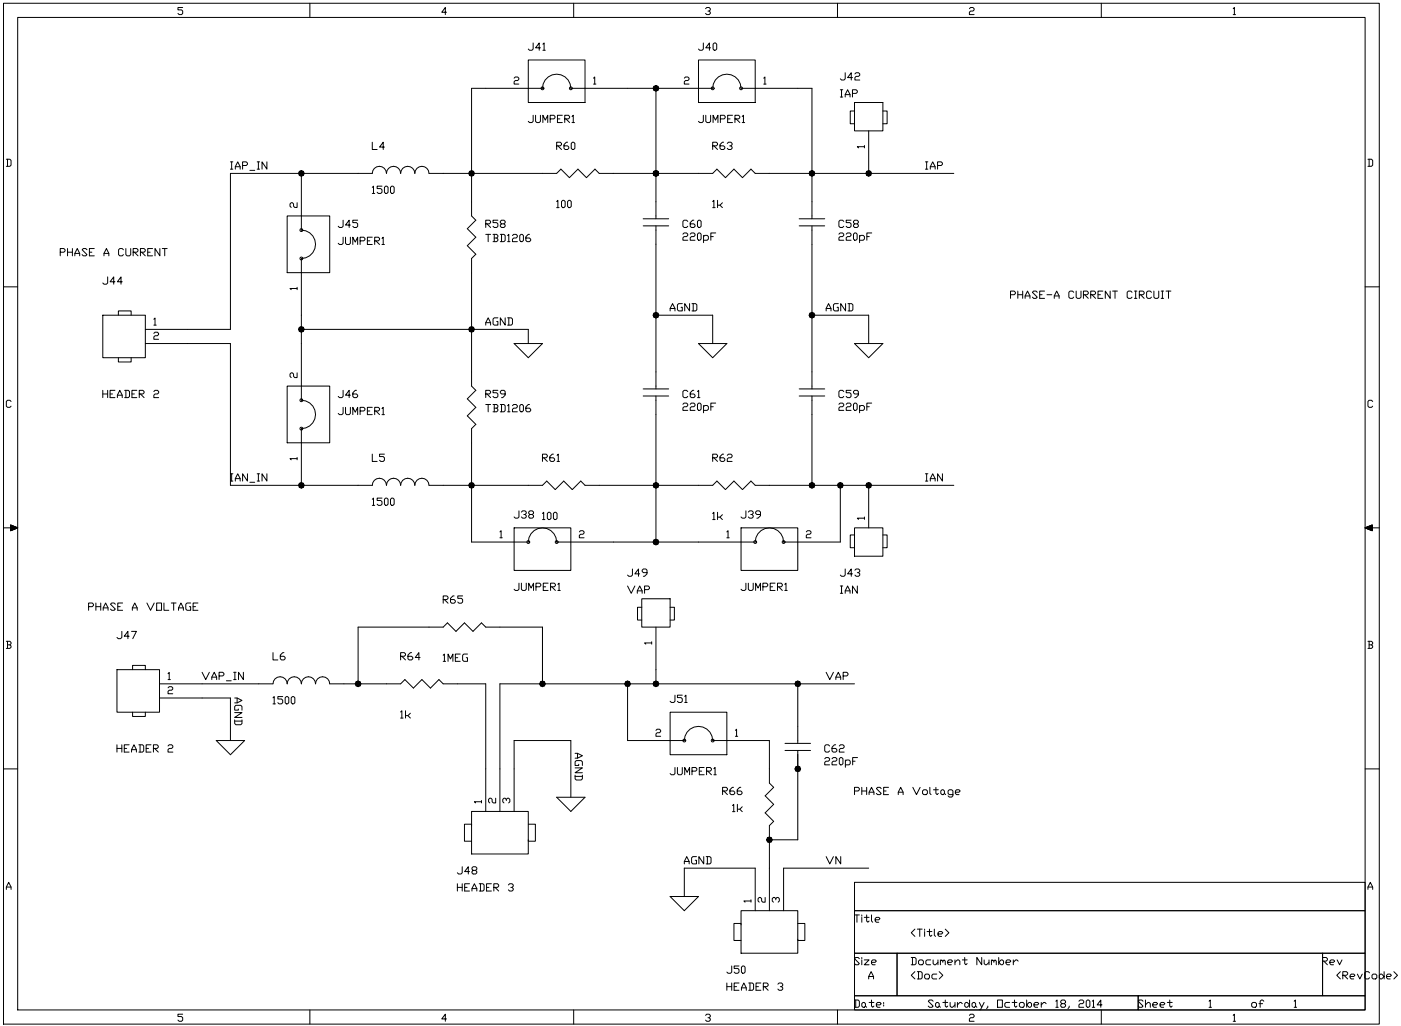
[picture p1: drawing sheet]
<svg xmlns="http://www.w3.org/2000/svg" width="297mm" height="218mm" viewBox="0 0 297 218" stroke-linecap="round" stroke-linejoin="round" font-family="sans-serif">
<g fill="none" stroke="#000" stroke-width=".21">
<path d="M.7 .7h291.7v216.5h-291.7zM3.8 3.7h285.6v210.5h-285.6zM38.7 1.6h-1v.5h.8l.2 .2v.5l-.2 .3h-.5l-.3-.3M65.7 .7v3M94.7 2.6h-1l.7-1v1.5M109 16.6l.3-.3h.5l.2 .3v.2l-.2 .3h-.5l-.3 .2v.5h1M112 12.7h12v9h-12zM113 9.1v1.3l-.2 .3h-.5l-.3-.3M114.6 10.1h-1l.7-1v1.6M115.1 9.4l.3-.3v1.6M115.1 10.7h.5M121.6 .7v3"/>
<path d="M125.8 16.6l.3-.3v1.5M125.8 17.8h.5M139.1 18.7v27.7M145.1 16.6l.2-.3h.5l.3 .3v.2l-.3 .3h-.5l-.2 .2v.5h1M148.1 12.7h12v9h-12zM149.1 9.1v1.3l-.2 .3h-.5l-.3-.3M149.6 1.8l.2-.2h.6l.2 .2v.3l-.2 .2h-.3M150.4 2.3l.2 .3v.2l-.2 .3h-.6l-.2-.3M150.7 10.1h-1.1l.8-1v1.6M151.2 9.4l.2-.3h.3l.3 .3v1l-.3 .3h-.3l-.2-.3zM161.9 16.6l.3-.3v1.5M161.9 17.8h.5"/>
<path d="M177.6 .7v3M178.2 19h.5M178.4 19v1.6M179.2 15.4v1.3l-.3 .3h-.5l-.2-.3M180.7 16.5h-1l.8-1.1v1.6M180.7 19.8h.8l.3-.2v-.3l-.3-.3h-.8v1.6M181.3 15.7l.2-.3h.5l.3 .3v.2l-.3 .3h-.5l-.2 .3v.5h1M205.5 1.8l.3-.2h.5l.2 .2v.3l-.2 .2h-.5l-.3 .3v.5h1M233.5 .7v3M261.5 1.8l.2-.2v1.5M261.5 3.1h.5M1.3 33.8h.8l.2 .2v1l-.2 .3h-.8"/>
<path d="M1.6 33.8v1.5M48.9 34.3h.5M48.9 35.9h.5M49.1 34.3v1.6M49.9 35.9v-.5l.5-1.1 .5 1.1v.5M49.9 35.4h1M51.4 35.1h.8l.3-.3v-.2l-.3-.3h-.8v1.6M53 36.1h1M54.5 34.3h.5M54.5 35.9h.5M54.8 34.3v1.6M56.6 34.3v1.6l-1-1.6v1.6"/>
<path d="M63.9 36.8v12a3 3 0 0 1 3 3 3 3 0 0 1-3 3v30.1a3 3 0 0 1 3 3 3 3 0 0 1-3 3v12M78.9 30.2v1.5h1.1M78.9 39.7l.3-.2v1.5M81 39.5h-1v.5h.7l.3 .3v.5l-.3 .2h-.5l-.2-.2M81.5 31.2h-1l.7-1v1.5M81.5 39.7l.3-.2h.2l.3 .2v1.1l-.3 .2h-.2l-.3-.2zM83.1 39.5h.2l.3 .2v1.1l-.3 .2h-.2l-.3-.2v-1.1zM113 24.4v1.3l-.2 .3h-.5l-.3-.3M113.6 24.4v1.3l.2 .3h.5l.3-.3v-1.3M115.1 26v-1.6l.5 1.1 .5-1.1v1.6M116.6 25.2h.8l.3-.2v-.3l-.3-.3h-.8v1.6M118 30.9h.8l.3-.2v-.3l-.3-.2h-.8v1.5"/>
<path d="M118.2 25.2h.5M118.3 30.9l.8 .8M119.2 24.4h-1v1.6h1M119.7 25.2h.8l.3-.2v-.3l-.3-.3h-.8v1.6M120 25.2l.8 .8M120.3 30.2h-.2l-.5 .5v.8l.2 .2h.5l.3-.2v-.3l-.3-.3h-.7M121.3 24.7l.2-.3v1.6M121.3 26h.5M121.4 30.2h.2l.3 .2v1.1l-.3 .2h-.2l-.3-.2v-1.1zM149.1 24.4v1.3l-.2 .3h-.5l-.3-.3M149.6 24.4v1.3l.3 .3h.5l.3-.3v-1.3M151.1 30.9h.8l.2-.2v-.3l-.2-.2h-.8v1.5"/>
<path d="M151.2 26v-1.6l.5 1.1 .5-1.1v1.6M151.4 30.9l.7 .8M152.7 25.2h.8l.3-.2v-.3l-.3-.3h-.8v1.6M153.4 30.2h-.2l-.6 .5v.8l.3 .2h.5l.3-.2v-.3l-.3-.3h-.8M154.2 30.4l.2-.2h.6l.2 .2v.3l-.2 .2h-.3M154.3 25.2h.5M155 30.9l.2 .3v.3l-.2 .2h-.6l-.2-.2M155.3 24.4h-1v1.6h1M155.8 25.2h.8l.3-.2v-.3l-.3-.3h-.8v1.6M156.1 25.2l.8 .8M157.4 24.7l.2-.3v1.6M157.4 26h.5"/>
<path d="M178.2 20.6h.5M179.2 20.6v-.5l.5-1.1 .5 1.1v.5M179.2 20.1h1M181.2 21.7h6v6.1h-6zM181.2 23.5h-.9v2.8h.9M183.3 31.1h-1.5l.2 .3M183.3 30.9v.5M184.2 27.8v9M187.2 23.5h.9v2.8h-.9M196.2 34.3h.5M196.2 35.9h.5M196.5 34.3v1.6"/>
<path d="M197.2 35.9v-.5l.6-1.1 .5 1.1v.5M197.2 35.4h1.1M198.8 35.1h.8l.2-.3v-.2l-.2-.3h-.8v1.6M202.2 36.8h-42.1l-.9-.9-1.8 1.8-1.8-1.8-1.8 1.8-1.8-1.8-.9 .9h-24.1l-.9-.9-1.8 1.8-1.8-1.8-1.8 1.8-1.8-1.8-.9 .9h-27a1.5 1.5 0 0 0-1.5-1.5 1.5 1.5 0 0 0-1.5 1.5 1.5 1.5 0 0 0-1.6-1.5 1.5 1.5 0 0 0-1.5 1.5 1.5 1.5 0 0 0-1.5-1.5 1.5 1.5 0 0 0-1.5 1.5 1.5 1.5 0 0 0-1.5-1.5 1.5 1.5 0 0 0-1.5 1.5h-30v33.1h-18.1M290 33.8h.8l.2 .2v1l-.2 .3h-.8M290.3 33.8v1.5M12.8 53.5h.7l.3-.3v-.2l-.3-.3h-.7v1.6M14.3 52.7v1.6M14.3 53.5h1M15.3 52.7v1.6M15.9 54.3v-.6l.5-1 .5 1v.6M15.9 53.7h1"/>
<path d="M18.4 53l-.2-.3h-.5l-.3 .3 1 1-.2 .3h-.5l-.3-.3M19 53.5h.5M20 52.7h-1v1.6h1M22 54.3v-.6l.6-1 .5 1v.6M22 53.7h1.1M22.8 58.7v1.3l-.2 .3h-.5l-.3-.3M24.4 59.8h-1.1l.8-1.1v1.6M25.9 59.8h-1l.8-1.1v1.6M26.2 53l-.3-.3h-.5l-.3 .3v1l.3 .3h.5l.3-.3M26.7 52.7v1.3l.2 .3h.6l.2-.3v-1.3M28.2 53.5h.8l.3-.3v-.2l-.3-.3h-.8v1.6M28.5 53.5l.8 .8"/>
<path d="M29.8 53.5h.7l.3-.3v-.2l-.3-.3h-.7v1.6M30 53.5l.8 .8M31.3 53.5h.5M32.3 52.7h-1v1.6h1M33.9 52.7v1.6l-1-1.6v1.6M34.4 52.7h1M34.9 52.7v1.6M60.9 45.8h9v12h-9zM63 43v1h-.5l-.3-.3v-.5l-.2-.2h-.3l-.2 .2v.5l.2 .3M72.7 46.7v1.3l-.2 .2h-.5l-.3-.2M72.7 50.3v1.3l-.2 .3h-.5l-.3-.3M73.3 50.3v1.3l.2 .3h.5l.3-.3v-1.3"/>
<path d="M74.3 47.7h-1l.7-1v1.5M74.8 51.9v-1.6l.5 1 .5-1v1.6M75.8 46.7h-1v.5h.8l.2 .3v.5l-.2 .2h-.5l-.3-.2M76.3 51.1h.8l.3-.3v-.2l-.3-.3h-.8v1.6M77.9 51.1h.5M78.9 50.3h-1v1.6h1M78.9 41h.5M79.4 51.1h.8l.3-.3v-.2l-.3-.3h-.8v1.6M79.7 51.1l.8 .8M81 50.6l.2-.3v1.6M81 51.9h.5M103 47.5h.8l.2-.3v-.2l-.2-.3h-.8v1.5"/>
<path d="M103 49.7h1M103.2 47.5l.8 .7M103.5 49.7v1.6M104.5 49.7h.8l.3 .3v.2l-.3 .3M104.8 50.5h.5l.3 .2v.3l-.3 .3h-.8M104.8 49.7v1.6M105.6 46.7h-1.1v.5h.8l.3 .3v.5l-.3 .2h-.5l-.3-.2M106.1 49.7h.7l.3 .3v1l-.3 .3h-.7M106.3 47.5l-.2-.3v-.2l.2-.3h.5l.3 .3v.2l-.3 .3h-.5l-.2 .2v.3l.2 .2h.5l.3-.2v-.3l-.3-.2M106.3 49.7v1.6M107.6 50l.3-.3v1.6M107.6 51.3h.5"/>
<path d="M108.7 50l.2-.3h.5l.3 .3v.2l-.3 .3h-.5l-.2 .2v.6h1M110.2 50l.3-.3h.2l.3 .3v1l-.3 .3h-.2l-.3-.3zM112.3 49.7h-.3l-.5 .5v.8l.2 .3h.6l.2-.3v-.3l-.2-.2h-.8M118 42.7l.3-.2v1.5M118 44h.5M119.1 42.7l.2-.2h.3l.2 .2v1.1l-.2 .2h-.3l-.2-.2zM120.3 42.7l.3-.2h.3l.2 .2v1.1l-.2 .2h-.3l-.3-.2zM136.4 47.9h5.4M136.4 46.4h5.4M139.1 47.9v34.6M144.8 49.7l.2-.3h.6l.2 .3v.2l-.2 .3h-.6l-.2 .2v.6h1M145.8 47l-.2-.3h-.6l-.2 .3v1l.2 .2h.6l.2-.2"/>
<path d="M146.3 49.7l.3-.3h.5l.3 .3v.2l-.3 .3h-.5l-.3 .2v.6h1.1M147.1 46.7h-.3l-.5 .5v.8l.3 .2h.5l.3-.2v-.3l-.3-.2h-.8M147.9 49.7l.2-.3h.3l.2 .3v1l-.2 .3h-.3l-.2-.3zM148.1 46.7h.3l.2 .3v1l-.2 .2h-.3l-.2-.2v-1zM149.2 50.2l.2-.3h.5l.3 .3v.5l-.3 .3h-.7M149.2 49.9v1.6M150.7 50.2h.5M151.1 42.7l.3-.2v1.5M151.1 44h.5M151.7 49.4h-1v1.6M152.1 42.5v1.5M152.6 43.5l.6 .5"/>
<path d="M153.2 43l-.6 .5h-.5M169.4 47.9h5.5M169.4 46.4h5.5M172.2 46.4v-27.7h-15.1a3 3 0 0 0-3-3 3 3 0 0 0-3 3h-30.1a3 3 0 0 0-3-3 3 3 0 0 0-3 3h-15v27.1l.9 .9-1.8 1.8 1.8 1.8-1.8 1.8 1.8 1.8-.9 .9v27.1l.9 .9-1.8 1.8 1.8 1.8-1.8 1.8 1.8 1.8-.9 .9v24.1h12a3 3 0 0 1 3-3 3 3 0 0 1 3 3h42.1a3 3 0 0 1 3-3 3 3 0 0 1 3 3h12.1v-12.1M172.2 47.9v34.6M177.9 49.7l.2-.3h.5l.3 .3v.2l-.3 .3h-.5l-.2 .2v.6h1M178.9 47l-.3-.3h-.5l-.2 .3v1l.2 .2h.5l.3-.2M179.4 49.7l.3-.3h.5l.2 .3v.2l-.2 .3h-.5l-.3 .2v.6h1M180.4 46.7h-1v.5h.8l.2 .3v.5l-.2 .2h-.5l-.3-.2M181.2 47.5l-.2-.3v-.2l.2-.3h.5l.3 .3v.2l-.3 .3h-.5l-.2 .2v.3l.2 .2h.5l.3-.2v-.3l-.3-.2M181.2 49.4h.3l.2 .3v1l-.2 .3h-.3l-.2-.3v-1zM182.2 50.2l.3-.3h.5l.3 .3v.5l-.3 .3h-.8"/>
<path d="M182.2 49.9v1.6M183.8 50.2h.5M184.8 49.4h-1v1.6M.7 60.8h3.1M21.8 66.8h9v9.1h-9zM25.1 66.8v-.9h2.7v.9M25.1 75.9v.9h2.7v-.9M30.8 72.9h18.1v30h30a1.5 1.5 0 0 1 1.5-1.5 1.5 1.5 0 0 1 1.5 1.5 1.5 1.5 0 0 1 1.5-1.5 1.5 1.5 0 0 1 1.5 1.5 1.5 1.5 0 0 1 1.5-1.5 1.5 1.5 0 0 1 1.6 1.5 1.5 1.5 0 0 1 1.5-1.5 1.5 1.5 0 0 1 1.5 1.5h24l.9-.9 1.8 1.8 1.8-1.8 1.8 1.8 1.8-1.8 .9 .9h27.1l.9-.9 1.8 1.8 1.8-1.8 1.8 1.8 1.8-1.8 .9 .9h42.1M32.6 67.7l.3-.2v1.5M32.6 70.7l.3-.2h.5l.2 .2v.3l-.2 .2h-.5l-.3 .3v.5h1M32.6 69h.5M63 61.2h-1.5l.2 .2"/>
<path d="M63 79.1v1h-.5l-.3-.3v-.5l-.2-.2h-.3l-.2 .2v.5l.2 .3M63 60.9v.5M63.9 69.9h48.1v3M103 69v-.6l.5-1 .5 1v.6M103 68.4h1M105.6 67.4h-.8l-.3 .3v1l.3 .3h.8v-.8h-.3M107.1 67.4v1.6l-1-1.6v1.6M107.6 67.4h.8l.3 .3v1l-.3 .3h-.8M107.9 67.4v1.6M109 72.9h6l-3 3zM139.1 66.8h12v6.1M142.1 65.9v-.5l.5-1 .5 1v.5"/>
<path d="M142.1 65.4h1M144.7 64.4h-.8l-.3 .3v1l.3 .2h.8v-.7h-.3M146.2 64.4v1.5l-1-1.5v1.5M146.7 64.4h.8l.2 .3v1l-.2 .2h-.8M147 64.4v1.5M148.1 72.9h6l-3 3zM172.2 66.8h12v6.1M175.2 65.9v-.5l.5-1 .5 1v.5M175.2 65.4h1M177.7 64.4h-.7l-.3 .3v1l.3 .2h.7v-.7h-.2M179.3 64.4v1.5l-1.1-1.5v1.5M179.8 64.4h.8l.2 .3v1l-.2 .2h-.8"/>
<path d="M180.1 64.4v1.5M181.2 72.9h6l-3 3zM214.2 62.5h.8l.3-.2v-.3l-.3-.3h-.8v1.6M215.8 61.7v1.6M215.8 62.5h1M216.8 61.7v1.6M217.3 63.3v-.5l.6-1.1 .5 1.1v.5M217.3 62.8h1.1M219.9 62l-.2-.3h-.6l-.2 .3 1 1-.2 .3h-.6l-.2-.3M220.4 62.5h.5M221.5 61.7h-1.1v1.6h1.1M222 62.5h1"/>
<path d="M223.5 63.3v-.5l.5-1.1 .6 1.1v.5M223.5 62.8h1.1M227.6 62l-.2-.3h-.5l-.3 .3v1l.3 .3h.5l.2-.3M228.2 61.7v1.3l.2 .3h.5l.3-.3v-1.3M229.7 62.5h.8l.2-.2v-.3l-.2-.3h-.8v1.6M230 62.5l.7 .8M231.3 62.5h.7l.3-.2v-.3l-.3-.3h-.7v1.6M231.5 62.5l.8 .8M232.8 62.5h.5M233.8 61.7h-1v1.6h1M235.4 61.7v1.6l-1.1-1.6v1.6M235.9 61.7h1"/>
<path d="M236.4 61.7v1.6M240 62l-.2-.3h-.6l-.2 .3v1l.2 .3h.6l.2-.3M240.5 63.3h.5M240.5 61.7h.5M240.8 61.7v1.6M241.6 62.5h.7l.3-.2v-.3l-.3-.3h-.7v1.6M241.8 62.5l.8 .8M244.1 62l-.2-.3h-.5l-.3 .3v1l.3 .3h.5l.2-.3M244.6 61.7v1.3l.3 .3h.5l.3-.3v-1.3M246.2 63.3h.5M246.2 61.7h.5M246.5 61.7v1.6"/>
<path d="M247.2 61.7h1.1M247.7 61.7v1.6M289.4 60.8h3M2.3 85.1l-.2-.2h-.5l-.3 .2v1l.3 .3h.5l.2-.3M21.8 82.8v1.5M21.8 83.6h1M22.8 82.8v1.5M23.3 83.6h.6M24.4 82.8h-1.1v1.5h1.1M24.9 84.3v-.5l.5-1 .5 1v.5M24.9 83.8h1M26.4 82.8h.8l.3 .2v1.1l-.3 .2h-.8"/>
<path d="M26.7 82.8v1.5M28 83.6h.5M29 82.8h-1v1.5h1M29.5 83.6h.8l.3-.3v-.3l-.3-.2h-.8v1.5M29.8 83.6l.8 .7M32.6 83l.3-.2h.5l.2 .2v.3l-.2 .3h-.5l-.3 .2v.5h1M60.9 81.9h9v12h-9zM63 97.3h-1.5l.2 .2M63 97v.5M72.7 82.8v1.3l-.2 .2h-.5l-.3-.2M72.7 86.4v1.3l-.2 .2h-.5l-.3-.2M73.3 86.4v1.3l.2 .2h.5l.3-.2v-1.3"/>
<path d="M74.3 83.8h-1l.7-1v1.5M74.8 87.9v-1.5l.5 1 .5-1v1.5M75.6 82.8h-.3l-.5 .5v.8l.3 .2h.5l.2-.2v-.3l-.2-.2h-.8M76.3 87.2h.8l.3-.3v-.2l-.3-.3h-.8v1.5M77.9 87.2h.5M78.9 86.4h-1v1.5h1M78.9 96.3v1.6h1.1M79.4 87.2h.8l.3-.3v-.2l-.3-.3h-.8v1.5M79.7 87.2l.8 .7M81 86.7l.2-.3v1.5M81 87.9h.5M81.5 96.3h-1v.5h.7l.3 .3v.5l-.3 .3h-.5l-.2-.3"/>
<path d="M103 83.6h.8l.2-.3v-.3l-.2-.2h-.8v1.5M103 85.8h1M103.2 83.6l.8 .7M103.5 85.8v1.5M104.5 85.8h.8l.3 .2v.3l-.3 .3M104.8 86.6h.5l.3 .2v.3l-.3 .2h-.8M104.8 85.8v1.5M105.6 82.8h-1.1v.5h.8l.3 .3v.5l-.3 .2h-.5l-.3-.2M106.1 85.8h.7l.3 .2v1.1l-.3 .2h-.7M106.3 85.8v1.5M107.1 83.6h-.8l-.2-.3v-.3l.2-.2h.5l.3 .2v.8l-.5 .5h-.3M107.6 86l.3-.2v1.5"/>
<path d="M107.6 87.3h.5M108.7 86l.2-.2h.5l.3 .2v.3l-.3 .3h-.5l-.2 .2v.5h1M110.5 85.8h.2l.3 .2v1.1l-.3 .2h-.2l-.3-.2v-1.1zM112.3 85.8h-.3l-.5 .5v.8l.2 .2h.6l.2-.2v-.3l-.2-.2h-.8M115 97.1h.8l.2-.3v-.2l-.2-.3h-.8v1.6M115.3 97.1l.7 .8M117.3 96.3h-.2l-.5 .5v.8l.2 .3h.5l.3-.3v-.3l-.3-.2h-.7M118.1 96.6l.3-.3v1.6M118.1 97.9h.5M136.4 84h5.4M136.4 82.5h5.4M139.1 84v31"/>
<path d="M144.8 85.7l.2-.2h.6l.2 .2v.3l-.2 .3h-.6l-.2 .2v.5h1M145.8 83l-.2-.2h-.6l-.2 .2v1.1l.2 .2h.6l.2-.2M146.3 85.7l.3-.2h.5l.3 .2v.3l-.3 .3h-.5l-.3 .2v.5h1.1M147.1 82.8h-.3l-.5 .5v.8l.3 .2h.5l.3-.2v-.3l-.3-.2h-.8M147.9 83l.2-.2v1.5M147.9 85.7l.2-.2h.3l.2 .2v1.1l-.2 .2h-.3l-.2-.2zM147.9 84.3h.5M149.2 86.3l.2-.3h.5l.3 .3v.5l-.3 .2h-.7M149.2 86v1.6M150.7 86.3h.5M151.1 97.1h.8l.2-.3v-.2l-.2-.3h-.8v1.6M151.4 97.1l.7 .8"/>
<path d="M151.7 85.5h-1v1.5M153.4 96.3h-.2l-.6 .5v.8l.3 .3h.5l.3-.3v-.3l-.3-.2h-.8M154.2 96.6l.2-.3h.6l.2 .3v.2l-.2 .3h-.6l-.2 .2v.6h1M169.4 84h5.5M169.4 82.5h5.5M172.2 84v18.9M177.9 85.7l.2-.2h.5l.3 .2v.3l-.3 .3h-.5l-.2 .2v.5h1M178.9 83l-.3-.2h-.5l-.2 .2v1.1l.2 .2h.5l.3-.2M179.4 85.7l.3-.2h.5l.2 .2v.3l-.2 .3h-.5l-.3 .2v.5h1M180.4 82.8h-1v.5h.8l.2 .3v.5l-.2 .2h-.5l-.3-.2M181 85.7l.2-.2h.3l.2 .2v1.1l-.2 .2h-.3l-.2-.2zM182 83.6h-.8l-.2-.3v-.3l.2-.2h.5l.3 .2v.8l-.5 .5h-.3"/>
<path d="M182.2 86.3l.3-.3h.5l.3 .3v.5l-.3 .2h-.8M182.2 86v1.6M183.8 86.3h.5M184.8 85.5h-1v1.5M291 85.1l-.2-.2h-.5l-.3 .2v1l.3 .3h.5l.2-.3M.7 112h3.1M48.9 100.5h.5M48.9 102h.5M49.1 100.5v1.5M49.9 102v-.5l.5-1 .5 1v.5M49.9 101.5h1M52.5 100.5v1.5l-1.1-1.5v1.5"/>
<path d="M53 102.3h1M54.5 100.5h.5M54.5 102h.5M54.8 100.5v1.5M56.6 100.5v1.5l-1-1.5v1.5M78.9 105.9l.3-.3v1.6M78.9 107.2h.5M81 105.6h-1v.6h.7l.3 .2v.5l-.3 .3h-.5l-.2-.3M81.5 105.9l.3-.3h.2l.3 .3v1l-.3 .3h-.2l-.3-.3zM83.1 105.6h.2l.3 .3v1l-.3 .3h-.2l-.3-.3v-1zM106 112.8l.2-.2v1.5M106 114.1h.5"/>
<path d="M109 112h12v9h-12zM110 108.3v1.3l-.2 .3h-.5l-.3-.3M110.5 108.6l.3-.3h.5l.3 .3v.3l-.3 .2h-.2M111.3 109.1l.3 .3v.2l-.3 .3h-.5l-.3-.3M112.3 109.1l-.2-.2v-.3l.2-.3h.6l.2 .3v.3l-.2 .2h-.6l-.2 .3v.2l.2 .3h.6l.2-.3v-.2l-.2-.3M115 108.9l.3-.3v1.6M115 110.2h.5M116.3 108.6h.3l.2 .3v1l-.2 .3h-.3l-.3-.3v-1zM117.6 108.6h.2l.3 .3v1l-.3 .3h-.2l-.3-.3v-1zM122.8 112.8l.3-.2h.5l.2 .2v.3l-.2 .2h-.5l-.3 .3v.5h1M151.1 108.9l.3-.3v1.6M151.1 110.2h.5"/>
<path d="M152.1 108.6v1.6M152.6 109.7l.6 .5M153.2 109.2l-.6 .5h-.5M154.1 112.8l.3-.2v1.5M154.1 114.1h.5M157.1 112h12v9h-12zM158.1 108.3v1.3l-.2 .3h-.5l-.3-.3M158.7 108.6l.2-.3h.5l.3 .3v.3l-.3 .2h-.2M159.4 109.1l.3 .3v.2l-.3 .3h-.5l-.2-.3M161.2 109.1h-.7l-.3-.2v-.3l.3-.3h.5l.2 .3v.8l-.5 .5h-.2M170.9 112.8l.3-.2h.5l.3 .2v.3l-.3 .2h-.5l-.3 .3v.5h1.1M181.2 112h6v6h-6z"/>
<path d="M181.2 113.5h-.9v2.7h.9M183.3 109.9h-1.5l.2 .3M183.3 109.7v.5M184.2 102.9v9.1M187.2 113.5h.9v2.7h-.9M196.2 100.5h.5M196.2 102h.5M196.5 100.5v1.5M197.2 102v-.5l.6-1 .5 1v.5M197.2 101.5h1.1M199.8 100.5v1.5l-1-1.5v1.5M289.4 112h3"/>
<path d="M1.3 136h.8l.2 .3v.2l-.2 .3M1.6 136.8h.5l.2 .2v.3l-.2 .2h-.8M1.6 136v1.5M18.8 128.7h.8l.2-.3v-.2l-.2-.3h-.8v1.5M20.3 127.9v1.5M20.3 128.7h1.1M21.4 127.9v1.5M21.9 129.4v-.5l.5-1 .5 1v.5M21.9 128.9h1M24.5 128.2l-.3-.3h-.5l-.3 .3 1.1 1-.3 .2h-.5l-.3-.2M25 128.7h.5M25.8 133.9v1.3l-.2 .3h-.5l-.3-.3"/>
<path d="M26 127.9h-1v1.5h1M27.4 134.9h-1.1l.8-1v1.6M27.9 133.9h1l-.8 1.6M28.1 129.4v-.5l.5-1 .5 1v.5M28.1 128.9h1M31.2 127.9l.7 1.5 .8-1.5M33.2 127.9h1v1.5h-1zM34.8 127.9v1.5h1M36.3 127.9h1M36.8 127.9v1.5M37.8 129.4v-.5l.6-1 .5 1v.5M37.8 128.9h1.1"/>
<path d="M40.4 127.9h-.7l-.3 .3v1l.3 .2h.7v-.7h-.2M40.9 128.7h.6M42 127.9h-1.1v1.5h1.1M57.9 138.4v1.6h1M60.2 138.4h-.3l-.5 .5v.8l.3 .3h.5l.3-.3v-.3l-.3-.2h-.8M84.9 139.2h.8l.3-.3v-.2l-.3-.3h-.8v1.6M85.2 139.2l.8 .8M87.3 138.4h-.3l-.5 .5v.8l.2 .3h.6l.2-.3v-.3l-.2-.2h-.8M89.1 139.4h-1.1l.8-1v1.6M94 127.2h.7l.3-.3v-.3l-.3-.2h-.7v1.5M94 139l.2-.3v1.6M94.2 127.2l.8 .7"/>
<path d="M96.3 126.4h-.3l-.5 .5v.8l.3 .2h.5l.2-.2v-.3l-.2-.2h-.8M96.5 139.5h.6M97.6 138.7h-1.1v1.6h1.1M98.1 126.4h-1v.5h.7l.3 .3v.5l-.3 .2h-.5l-.2-.2M99.1 138.7h-.8l-.2 .3v1l.2 .3h.8v-.8h-.2M110 123.7v1.3l-.2 .2h-.5l-.3-.2M110.5 123.7v1.3l.3 .2h.5l.3-.2v-1.3M112.1 125.2v-1.5l.5 1 .5-1v1.5M113.6 124.5h.8l.3-.3v-.3l-.3-.2h-.8v1.5M115.2 124.5h.5M116.2 123.7h-1v1.5h1M116.7 124.5h.8l.3-.3v-.3l-.3-.2h-.8v1.5"/>
<path d="M117 124.5l.8 .7M118.3 123.9l.2-.2v1.5M118.3 125.2h.5M133.1 124.3l.7 1.5 .8-1.5M134.1 120.7v1.3l-.3 .2h-.5l-.2-.2M135.1 125.8v-.5l.5-1 .5 1v.5M135.1 125.3h1M135.6 121.7h-1l.8-1v1.5M136.1 127h6v6h-6zM136.1 128.8h-.9v2.7h.9M136.7 125.1h.7l.3-.3v-.3l-.3-.2h-.7v1.5M137.2 121.5h-.8l-.3-.3v-.3l.3-.2h.5l.3 .2v.8l-.5 .5h-.3"/>
<path d="M138.2 136.4h-1.5l.2 .2M138.2 136.1v.5M139.1 133v12M142.1 128.8h.9v2.7h-.9M158.1 123.7v1.3l-.2 .2h-.5l-.3-.2M158.7 123.7v1.3l.2 .2h.5l.3-.2v-1.3M160.2 125.2v-1.5l.5 1 .5-1v1.5M161.8 124.5h.7l.3-.3v-.3l-.3-.2h-.7v1.5M163.3 124.5h.5M164.3 123.7h-1v1.5h1M164.8 124.5h.8l.3-.3v-.3l-.3-.2h-.8v1.5M165.1 124.5l.8 .7"/>
<path d="M166.4 123.9l.2-.2v1.5M166.4 125.2h.5M178.2 124.3h.5M178.2 125.8h.5M178.4 124.3v1.5M179.2 120.7v1.3l-.3 .2h-.5l-.2-.2M179.2 125.8v-.5l.5-1 .5 1v.5M179.2 125.3h1M180.7 121.7h-1l.8-1v1.5M181.3 120.9l.2-.2h.5l.3 .2v.3l-.3 .3h-.2M181.8 124.3v1.5l-1.1-1.5v1.5M182 121.5l.3 .2v.3l-.3 .2h-.5l-.2-.2"/>
<path d="M290 136h.8l.2 .3v.2l-.2 .3M290.3 136.8h.5l.2 .2v.3l-.2 .2h-.8M290.3 136v1.5M24.8 142h9v9h-9zM24.8 158v1.5M24.8 158.7h1M25.8 158v1.5M26.3 158.7h.6M27.4 158h-1.1v1.5h1.1M27.9 159.5v-.5l.5-1 .5 1v.5M27.9 159h1M28.1 142v-.9h2.7v.9"/>
<path d="M28.1 151v1h2.7v-1M29.4 158h.8l.3 .2v1.1l-.3 .2h-.8M29.7 158v1.5M31 158.7h.5M32 158h-1v1.5h1M32.5 158.7h.8l.3-.2v-.3l-.3-.2h-.8v1.5M32.8 158.7l.8 .8M33.8 145h24.1a1.5 1.5 0 0 1 1.5-1.5 1.5 1.5 0 0 1 1.5 1.5 1.5 1.5 0 0 1 1.5-1.5 1.5 1.5 0 0 1 1.5 1.5 1.5 1.5 0 0 1 1.5-1.5 1.5 1.5 0 0 1 1.5 1.5 1.5 1.5 0 0 1 1.5-1.5 1.5 1.5 0 0 1 1.5 1.5h15l.9-.9 1.9 1.8 1.8-1.8 1.8 1.8 1.8-1.8 .9 .9h9v27.1M33.8 148h15.1v9.1M35.6 158.2l.3-.2h.5l.3 .2v.3l-.3 .2h-.5l-.3 .3v.5h1.1M35.6 142.9l.3-.3v1.5M35.6 145.9l.3-.3h.5l.2 .3v.2l-.2 .3h-.5l-.3 .2v.5h1"/>
<path d="M35.6 144.1h.5M42.8 142.6l.8 1.5 .8-1.5M44.9 144.1v-.5l.5-1 .5 1v.5M44.9 143.6h1M45.9 157.1h6l-3 3zM46.5 143.4h.7l.3-.3v-.3l-.3-.2h-.7v1.5M48 144.4h1M49.5 144.1h.6M49.5 142.6h.6M49.8 148h.5l1 .6-1 .5h-.5M49.8 151.1h1.5l-1.5 1.1h1.5M49.8 152.7v.8l.2 .2h1l.3-.2v-.8"/>
<path d="M49.8 152.9h1.5M49.8 142.6v1.5M50.3 148v1.1M50.5 150.4v.2h-.7v-.8l.2-.2h1l.3 .2v.8M51.6 142.6v1.5l-1-1.5v1.5M57.9 148l.2-.3v1.6M57.9 149.3h.5M59.9 147.7h-1v.6h.8l.2 .2v.5l-.2 .3h-.5l-.3-.3M60.5 148l.2-.3h.3l.2 .3v1l-.2 .3h-.3l-.2-.3zM61.7 148l.3-.3h.3l.2 .3v1l-.2 .3h-.3l-.3-.3zM75.9 145v-12h18.1l.9-.9 1.8 1.8 1.8-1.8 1.8 1.8 1.8-1.8 .9 .9h12v12M84.9 151l.3-.3v1.6"/>
<path d="M84.9 152.3h.6M86 150.7v1.6M86.5 151.8l.5 .5M87 151.3l-.5 .5h-.5M94 140.3h.5M95 140.3v-1.6l.5 1 .5-1v1.6M121.9 159.8h.5l1.1 .5-1.1 .5h-.5M122.4 159.8v1M133.1 145v12.1h12a3 3 0 0 1 3-3 3 3 0 0 1 3 3h12v9l.9 .9-1.8 1.8 1.8 1.8-1.8 1.8 1.8 1.8-.9 .9v18M139.1 154.9l.2-.2h.5l.3 .2v.3l-.3 .2h-.5l-.2 .3v.5h1M142.1 151h12v9.1h-12zM143.1 147.4v1.3l-.2 .3h-.6l-.2-.3"/>
<path d="M144.7 147.4h-1.1v.6h.8l.3 .2v.5l-.3 .3h-.5l-.3-.3M145.2 147.7l.2-.3v1.6M145.2 149h.5M155.9 154.9l.3-.2v1.5M155.9 156.2h.5M166.4 159.2h5.4M166.4 157.7h5.4M169.1 145v12.7M169.1 159.2v18.9h-6M175.2 142.6l.7 1.5 .8-1.5M175.9 158.2l-.3-.2h-.5l-.2 .2v1.1l.2 .2h.5l.3-.2M177.2 158h-.3l-.5 .5v.8l.3 .2h.5l.2-.2v-.3l-.2-.3h-.8"/>
<path d="M177.2 144.1v-.5l.5-1 .5 1v.5M177.2 143.6h1M177.9 158.2l.3-.2h.5l.3 .2v.3l-.3 .2h-.5l-.3 .3v.5h1.1M178.8 143.4h.7l.3-.3v-.3l-.3-.2h-.7v1.5M181.2 145h-75.2v27.1M.7 163.1h3.1M100 172.1h12v9h-12zM100 175.1v-.3h-1.5v3.6h1.5M102.1 170h-1.5l.2 .3M102.1 169.8v.5M105.1 169.3v1h-.5l-.3-.3v-.5l-.2-.2h-.3l-.2 .2v.5l.2 .3M107.3 169.8v-.3l-.2-.2h-.3l-.2 .2v.5l.2 .3"/>
<path d="M107.3 169.5l.3-.2h.2l.3 .2v.5l-.3 .3M112 174.8h1.5v3.6h-1.5v-.3M118 169.1h6l-3 3zM121 169.1v-12h-12v15M121.9 162.9h1.6l-1.6 1h1.6M121.9 164.4v.8l.3 .2h1l.3-.2v-.8M121.9 164.7h1.6M122.7 162.1v.2h-.8v-.7l.3-.3h1l.3 .3v.7M143.1 162.8v1.3l-.2 .2h-.6l-.2-.2M143.6 162.8v1.3l.3 .2h.5l.3-.2v-1.3M145.2 164.3v-1.5l.5 1 .5-1v1.5M146.7 163.5h.8l.2-.2v-.3l-.2-.2h-.8v1.5"/>
<path d="M148.3 163.5h.5M149.3 162.8h-1v1.5h1M149.8 163.5h.8l.2-.2v-.3l-.2-.2h-.8v1.5M150.1 163.5l.7 .8M151.4 163l.2-.2v1.5M151.4 164.3h.5M153.2 167.8h.8l.2-.3v-.3l-.2-.2h-.8v1.5M153.5 167.8l.7 .7M155.3 170.9l.3-.3v1.5M155.3 172.1h.5M155.5 167h-.2l-.6 .5v.8l.3 .2h.5l.3-.2v-.3l-.3-.2h-.8M156.3 170.6v1.5"/>
<path d="M156.9 171.6l.5 .5M157.1 167h-.3l-.5 .5v.8l.3 .2h.5l.2-.2v-.3l-.2-.2h-.8M157.4 171.1l-.5 .5h-.6M174.9 160.9l.2-.2h.5l.3 .2v.3l-.3 .2h-.5l-.2 .3v.5h1M176.4 160.9l.3-.2h.5l.2 .2v.3l-.2 .2h-.5l-.3 .3v.5h1M178.2 160.7h.3l.2 .2v1.1l-.2 .2h-.3l-.3-.2v-1.1zM179.2 161.4l.3-.2h.5l.3 .2v.6l-.3 .2h-.8M179.2 161.2v1.5M180.8 161.4h.5M181.2 167.8h.7l.3-.3v-.3l-.3-.2h-.7v1.5M181.8 160.7h-1v1.5M182.7 167v1.5"/>
<path d="M182.7 167.8h1M183.7 167v1.5M184.3 168.5v-.5l.5-1 .5 1v.5M184.3 168h1M186.8 167.2l-.2-.2h-.5l-.3 .2 1 1.1-.2 .2h-.5l-.3-.2M187.4 167.8h.5M188.4 167h-1v1.5h1M190.4 168.5v-.5l.6-1 .5 1v.5M190.4 168h1.1M193.5 167l.8 1.5 .8-1.5M195.9 167.5h.5l.2 .3v.5l-.2 .2h-.5l-.3-.2v-.5zM197.1 167v1.3l.3 .2"/>
<path d="M197.9 167.5h1M198.4 167v1.3l.3 .2 .2-.2M199.5 167.8l.2-.3h.3l.2 .3v.5l-.2 .2h-.3l-.2-.2zM200.2 168.3l.3 .2M202 168.5h-.7l-.3-.2v-.5l.3-.3h.5l.2 .3v1l-.2 .2h-.5l-.3-.2M202.6 168h.7l.3-.2-.3-.3h-.5l-.2 .3v.5l.2 .2h.5M289.4 163.1h3M1.3 188.6v-.5l.5-1 .5 1v.5M1.3 188.1h1M97 187.4v1.6M97 188.2h1M98 183.8v1.3l-.3 .3h-.5l-.2-.3"/>
<path d="M98 187.4v1.6M98.5 188.2h.5M99.5 184.9h-1l.8-1.1v1.6M99.5 187.4h-1v1.6h1M100.1 189v-.5l.5-1.1 .5 1.1v.5M100.1 188.5h1M100.3 184.6l-.2-.3v-.2l.2-.3h.5l.3 .3v.2l-.3 .3h-.5l-.2 .3v.2l.2 .3h.5l.3-.3v-.2l-.3-.3M101.6 187.4h.8l.2 .3v1l-.2 .3h-.8M101.9 187.4v1.6M103.2 188.2h.5M104.2 187.4h-1v1.6h1M104.7 188.2h.8l.2-.3v-.2l-.2-.3h-.8v1.6"/>
<path d="M105 188.2l.7 .8M107.8 187.7l.2-.3h.6l.2 .3v.2l-.2 .3h-.3M108.6 188.2l.2 .3v.2l-.2 .3h-.6l-.2-.3M142.1 190.1h6l-3 3zM145.1 183.2v-.5l.5-1 .5 1v.5M145.1 190.1v-6h15v9M145.1 182.7h1M147.7 181.7h-.8l-.3 .2v1.1l.3 .2h.8v-.7h-.3M149.2 181.7v1.5l-1-1.5v1.5M149.7 181.7h.8l.3 .2v1.1l-.3 .2h-.8M150 181.7v1.5M157.1 193.1h12v9.1h-12z"/>
<path d="M157.1 196.2v-.3h-1.5v3.6h1.5M159.2 191.1h-1.5l.3 .2M159.2 190.8v.5M162.2 190.3v1h-.5l-.2-.2v-.5l-.3-.3h-.2l-.3 .3v.5l.3 .2M164.5 190.8v-.2l-.3-.3h-.2l-.3 .3v.5l.3 .2M164.5 190.6l.2-.3h.3l.2 .3v.5l-.2 .2M169.1 195.9h1.5v3.6h-1.5v-.3M175.2 181.7l.7 1.5 .8-1.5M178.2 181.7v1.5l-1-1.5v1.5M181.2 187.1h108.2v6h-108.2zM181.2 193.1h108.2v9.1h-108.2zM181.2 194h1"/>
<path d="M181.7 194v1.6M182.7 194v.3M182.7 194.6v1M183.2 194.6h1.1M183.7 194v1.3l.3 .3 .3-.3M184.2 184.1h-18.1v9M184.8 194v1.3l.2 .3M185.6 195.1h.7l.3-.3-.3-.2h-.5l-.2 .2v.5l.2 .3h.5M194 197.1l-.8 .7 .8 .8M194.5 197.1h1M195 197.1v1.5M196 197.1v.2"/>
<path d="M196 197.6v1M196.6 197.6h1M197.1 197.1v1.2l.2 .3 .3-.3M198.1 197.1v1.2l.3 .3M198.9 198.1h.7l.3-.3-.3-.2h-.5l-.2 .2v.5l.2 .3h.5M200.4 197.1l.8 .7-.8 .8M290 188.6v-.5l.5-1 .5 1v.5M290 188.1h1M38.7 215.1h-1v.5h.8l.2 .3v.5l-.2 .2h-.5l-.3-.2M65.7 214.2v3M94.7 216.1h-1l.7-1v1.5M121.6 214.2v3"/>
<path d="M149.6 215.3l.2-.2h.6l.2 .2v.3l-.2 .3h-.3M150.4 215.9l.2 .2v.3l-.2 .2h-.6l-.2-.2M154.1 208.5v1.5M154.1 209.3h1M155.1 204.9v1.3l-.2 .2h-.5l-.3-.2M155.1 208.5v1.5M155.7 209.3h.5M156.7 204.9h-1v.5h.7l.3 .2v.6l-.3 .2h-.5l-.2-.2M156.7 208.5h-1v1.5h1M157.2 210v-.5l.5-1 .5 1v.5M157.2 209.5h1M157.5 204.9h.2l.3 .2v1.1l-.3 .2h-.2l-.3-.2v-1.1z"/>
<path d="M158.7 208.5h.8l.3 .2v1.1l-.3 .2h-.8M159 208.5v1.5M160.3 209.3h.5M161.3 208.5h-1v1.5h1M161.8 209.3h.8l.3-.3v-.3l-.3-.2h-.8v1.5M162.1 209.3l.8 .7M164.9 208.7l.3-.2h.5l.3 .2v.3l-.3 .3h-.3M165.7 209.3l.3 .2v.3l-.3 .2h-.5l-.3-.2M177.6 214.2v3M181.2 212.1h.7l.3 .3v1l-.3 .2h-.7M181.2 202.2h9v9h-9zM181.2 211.2h60.1v3h-60.1z"/>
<path d="M181.4 212.1v1.5M182.2 203.3l-.3-.2h-.5l-.2 .2 1 1.1-.3 .2h-.5l-.2-.2M182.7 203.1v.2M182.7 203.6v1M183 212.6h.2l.3 .3v.5l-.3 .2h-.2l-.3-.2v-.5zM183.2 203.6h1.1l-1.1 1h1.1M183.5 213.4l.2 .2M184.2 207.6v-.5l.5-1 .5 1v.5M184.2 207.1h1M184.3 212.6h1M184.8 204.1h.8l.2-.3-.2-.2h-.6l-.2 .2v.6l.2 .2h.6M184.8 212.1v1.3l.2 .2 .3-.2"/>
<path d="M185.8 213.1h.8l.2-.2-.2-.3h-.5l-.3 .3v.5l.3 .2h.5M187.4 212.6v.3M187.4 213.1v.3M190.2 202.2h90.2v9h-90.2zM193.2 203.1h.8l.2 .2v1.1l-.2 .2h-.8M193.5 203.1v1.5M194 206.1l-.8 .8 .8 .7M194.5 206.1h.8l.2 .2v1.1l-.2 .2h-.8M194.7 203.8l.3-.2h.5l.3 .2v.6l-.3 .2h-.5l-.3-.2zM194.7 206.1v1.5M196.3 206.6h.5l.3 .3v.5l-.3 .2h-.5l-.3-.2v-.5zM197.3 203.6h-.7l-.3 .2v.6l.3 .2h.7"/>
<path d="M197.8 203.6v.8l.3 .2h.3l.5-.5M197.8 212.4l-.2-.3h-.5l-.3 .3 1 1-.2 .2h-.5l-.3-.2M198.6 206.6h-.8l-.2 .3v.5l.2 .2h.8M198.6 212.6h.3l.2 .3v.5l-.2 .2h-.3l-.2-.2v-.5zM198.9 203.6v1M199.1 206.1l.8 .8-.8 .7M199.1 213.4l.3 .2M199.4 203.8l.2-.2 .3 .2v.3M199.4 203.6v1M199.9 203.8l.3-.2 .2 .2v.8M199.9 212.6h1M200.4 212.1v1.3l.3 .2 .2-.2"/>
<path d="M200.9 204.1h.8l.3-.3-.3-.2h-.5l-.3 .2v.6l.3 .2h.5M201.4 212.6v.8l.3 .2h.3l.5-.5M202.5 204.1l.5-.5h.2l.3 .2v.8M202.5 203.6v1M202.5 212.6v1M203 212.6v1M204 212.9l-.2-.3h-.3l-.5 .5M204 203.6h1.1M204.5 212.9l.3-.3h.3l.5 .5-.5 .5h-.3l-.3-.2zM204.5 203.1v1.3l.3 .2 .3-.2M205.5 215.3l.3-.2h.5l.2 .2v.3l-.2 .3h-.5l-.3 .2v.5h1M205.6 212.1v1.5"/>
<path d="M206.1 212.9l.2-.3h.3l.3 .3v.5l-.3 .2h-.3l-.2-.2zM206.9 213.4l.2 .2M207.6 212.6l.5 1M208.1 203.1v1.5l-1-1.5v1.5M208.7 203.6v.8l.2 .2h.3l.5-.5M208.7 212.6l-.8 1.6h-.3M209.4 213.4v.2l-.2 .3M209.7 203.6v1M210.2 203.8l.3-.2 .2 .2v.3M210.2 203.6v1M210.7 203.8l.3-.2 .2 .2v.8M211.5 212.1h1v1.5h-1z"/>
<path d="M211.7 204.1l.6-.5h.2l.3 .2v.6l-.3 .2h-.2zM211.7 203.1v1.5M213.3 204.1h.8l.2-.3-.2-.2h-.5l-.3 .2v.6l.3 .2h.5M214.1 212.6h-.8l-.3 .3v.5l.3 .2h.8M214.6 212.6h1M214.8 203.6v1M215.1 212.1v1.3l.3 .2 .2-.2M215.9 203.8l-.3-.2h-.2l-.6 .5M216.4 212.6h.5l.3 .3v.5l-.3 .2h-.5l-.3-.2v-.5zM217.7 212.1v1.5M218.2 212.6h.2l.3 .3v.5l-.3 .2h-.2l-.5-.5zM219.2 213.1h.8l.3-.2-.3-.3h-.5l-.3 .3v.5l.3 .2h.5"/>
<path d="M220.8 212.6v1M221.8 212.9l-.3-.3h-.2l-.5 .5M223.9 212.4l.2-.3v1.5M223.9 213.6h.5M225.1 212.9l-.2-.3v-.2l.2-.3h.6l.2 .3v.2l-.2 .3h-.6l-.2 .2v.3l.2 .2h.6l.2-.2v-.3l-.2-.2M226.7 213.4v.2l-.3 .3M228.8 212.4l.2-.3h.5l.3 .3v.2l-.3 .3h-.5l-.2 .2v.5h1M230.6 212.1h.2l.3 .3v1l-.3 .2h-.2l-.3-.2v-1zM231.6 212.4l.2-.3v1.5M231.6 213.6h.5M233.5 214.2v3M233.6 213.1h-1l.8-1v1.5"/>
<path d="M241.3 211.2h48.1v3h-48.1zM242.3 212.4l-.2-.3h-.5l-.3 .3 1 1-.2 .2h-.5l-.3-.2M242.9 213.1l.5-.5h.2l.3 .3v.7M242.9 212.1v1.5M244.4 213.1h.8l.2-.2-.2-.3h-.5l-.3 .3v.5l.3 .2h.5M246 213.1h.7l.3-.2-.3-.3h-.5l-.2 .3v.5l.2 .2h.5M247.5 212.6h1M248 212.1v1.3l.3 .2 .2-.2M256.3 212.4l.3-.3v1.5M256.3 213.6h.6M261.5 215.3l.2-.2v1.5M261.5 216.6h.5"/>
<path d="M265.6 212.6h.5l.3 .3v.5l-.3 .2h-.5l-.2-.2v-.5zM266.9 212.9h.8M267.9 212.4l-.2-.3h-.3l-.2 .3v1.2M274.4 212.4l.3-.3v1.5M274.4 213.6h.5M280.4 203.8h.8l.2-.2v-.3l-.2-.2h-.8v1.5M280.4 202.2h9v9h-9zM280.7 203.8l.7 .8M282 204.1h.7l.3-.3-.3-.2h-.5l-.2 .2v.6l.2 .2h.5M283.5 203.6l.5 1 .5-1M284.2 206.1l-.8 .8 .8 .7M284.7 206.9h.8l.2-.3v-.3l-.2-.2h-.8v1.5"/>
<path d="M285 206.9l.7 .7M286.2 207.1h.8l.3-.2-.3-.3h-.5l-.3 .3v.5l.3 .2h.5M287.8 206.6l.5 1 .5-1M290.4 206.3l-.3-.2h-.5l-.3 .2v1.1l.3 .2h.5l.3-.2M291.1 206.6h.6l.2 .3v.5l-.2 .2h-.6l-.2-.2v-.5zM292.7 206.6h.2l.6 .5-.6 .5h-.2l-.3-.2v-.5zM293.5 206.1v1.5M294 207.1h.7l.3-.2-.3-.3h-.5l-.2 .3v.5l.2 .2h.5M295.5 206.1l.8 .8-.8 .7"/>
<circle cx="115" cy="18.7" r=".3"/>
<circle cx="121" cy="18.7" r=".3"/>
<circle cx="151.1" cy="18.7" r=".3"/>
<circle cx="157.1" cy="18.7" r=".3"/>
<circle cx="63.9" cy="48.8" r=".3"/>
<circle cx="63.9" cy="54.8" r=".3"/>
<circle cx="63.9" cy="84.9" r=".3"/>
<circle cx="63.9" cy="90.9" r=".3"/>
<circle cx="112" cy="115" r=".3"/>
<circle cx="118" cy="115" r=".3"/>
<circle cx="160.1" cy="115" r=".3"/>
<circle cx="166.1" cy="115" r=".3"/>
<circle cx="145.1" cy="157.1" r=".3"/>
<circle cx="151.1" cy="157.1" r=".3"/>
</g>
<g fill="#000" stroke="#000" stroke-width=".21">
<path d="M2.2 111.4l1.6 .6-1.6 .6z" fill-rule="evenodd"/>
<path d="M2.2 111.4l1.6 .6-1.6 .6z" fill-rule="evenodd"/>
<path d="M2.2 111.4l1.6 .6-1.6 .6z" fill-rule="evenodd"/>
<path d="M289.4 112l1.5-.6v1.2z" fill-rule="evenodd"/>
<path d="M289.4 112l1.5-.6v1.2z" fill-rule="evenodd"/>
<path d="M289.4 112l1.5-.6v1.2z" fill-rule="evenodd"/>
</g>
<g fill="#000" stroke="#000" stroke-width=".21">
<path d="M138.5 18.7h.6l-.5 .5zM138.6 19.2l.5-.5v.6zM138.6 18.3l.5 .4h-.6zM139.1 18.7l.4 .5-.4 .1zM138.6 18.3l.5-.2v.6zM139.1 18.7h.6l-.2 .5zM139.1 18.1l.4 .2-.4 .4zM139.1 18.7l.4-.4 .2 .4zM63.3 36.8h.6l-.4 .4zM63.9 36.8v.6l-.4-.2zM63.5 36.4l.4 .4h-.6zM63.9 36.8l.4 .4-.4 .2z"/>
<path d="M63.5 36.4l.4-.2v.6zM63.9 36.8h.6l-.2 .4zM63.9 36.2l.4 .2-.4 .4zM64.3 36.4l.2 .4h-.6zM99.4 36.8h.6l-.4 .4zM100 36.8v.6l-.4-.2zM99.6 36.4l.4 .4h-.6zM100 36.8l.4 .4-.4 .2zM99.6 36.4l.4-.2v.6zM100 36.8h.6l-.2 .4zM100 36.2l.4 .2-.4 .4zM100.4 36.4l.2 .4h-.6z"/>
<path d="M138.5 36.8h.6l-.5 .4zM139.1 36.8v.6l-.5-.2zM138.6 36.4l.5 .4h-.6zM139.1 36.8l.4 .4-.4 .2zM138.6 36.4l.5-.2v.6zM139.1 36.8h.6l-.2 .4zM139.1 36.2l.4 .2-.4 .4zM139.1 36.8l.4-.4 .2 .4zM171.5 36.8h.7l-.5 .4zM172.2 36.8v.6l-.5-.2zM171.7 36.4l.5 .4h-.7zM172.2 36.8l.4 .4-.4 .2z"/>
<path d="M171.7 36.4l.5-.2v.6zM172.2 36.8h.6l-.2 .4zM172.2 36.2l.4 .2-.4 .4zM172.6 36.4l.2 .4h-.6zM183.6 36.8h.6l-.4 .4zM184.2 36.8v.6l-.4-.2zM183.8 36.4l.4 .4h-.6zM184.2 36.8l.4 .4-.4 .2zM183.8 36.4l.4-.2v.6zM184.2 36.8h.6l-.2 .4zM184.2 36.2l.4 .2-.4 .4zM184.2 36.8l.4-.4 .2 .4z"/>
<path d="M63.3 69.9h.6l-.4 .4zM63.5 70.3l.4-.4v.6zM63.5 69.4l.4 .5h-.6zM63.9 69.9l.4 .4-.4 .2zM63.5 69.4l.4-.1v.6zM63.9 69.9h.6l-.2 .4zM63.9 69.3l.4 .1-.4 .5zM64.3 69.4l.2 .5h-.6zM99.4 69.9h.6l-.4 .4zM99.6 70.3l.4-.4v.6zM99.6 69.4l.4 .5h-.6zM100 69.9l.4 .4-.4 .2z"/>
<path d="M99.6 69.4l.4-.1v.6zM100 69.9h.6l-.2 .4zM100 69.3l.4 .1-.4 .5zM100.4 69.4l.2 .5h-.6zM138.5 66.8h.6l-.5 .5zM139.1 66.8v.7l-.5-.2zM138.6 66.4l.5 .4h-.6zM139.1 66.8l.4 .5-.4 .2zM138.6 66.4l.5-.2v.6zM139.1 66.8h.6l-.2 .5zM139.1 66.2l.4 .2-.4 .4zM139.1 66.8l.4-.4 .2 .4z"/>
<path d="M171.5 66.8h.7l-.5 .5zM171.7 67.3l.5-.5v.7zM171.7 66.4l.5 .4h-.7zM172.2 66.8l.4 .5-.4 .2zM171.7 66.4l.5-.2v.6zM172.2 66.8h.6l-.2 .5zM172.2 66.2l.4 .2-.4 .4zM172.6 66.4l.2 .4h-.6zM63.3 102.9h.6l-.4 .5zM63.9 102.9v.6l-.4-.1zM63.5 102.5l.4 .4h-.6zM63.9 102.9l.4 .5-.4 .1z"/>
<path d="M63.5 102.5l.4-.2v.6zM63.9 102.9h.6l-.2 .5zM63.9 102.3l.4 .2-.4 .4zM63.9 102.9l.4-.4 .2 .4zM99.4 102.9h.6l-.4 .5zM100 102.9v.6l-.4-.1zM99.6 102.5l.4 .4h-.6zM100 102.9l.4 .5-.4 .1zM99.6 102.5l.4-.2v.6zM100 102.9h.6l-.2 .5zM100 102.3l.4 .2-.4 .4zM100.4 102.5l.2 .4h-.6z"/>
<path d="M138.5 102.9h.6l-.5 .5zM138.5 115h.6l-.5 .4zM139.1 102.9v.6l-.5-.1zM138.6 102.5l.5 .4h-.6zM138.6 115.4l.5-.4v.6zM138.6 114.5l.5 .5h-.6zM139.1 102.9l.4 .5-.4 .1zM138.6 102.5l.5-.2v.6zM139.1 115l.4 .4-.4 .2zM138.6 114.5l.5-.1v.6zM139.1 102.9h.6l-.2 .5zM139.1 102.3l.4 .2-.4 .4z"/>
<path d="M139.1 115h.6l-.2 .4zM139.1 114.4l.4 .1-.4 .5zM139.1 102.9l.4-.4 .2 .4zM139.1 115l.4-.5 .2 .5zM171.5 102.9h.7l-.5 .5zM172.2 102.9v.6l-.5-.1zM171.7 102.5l.5 .4h-.7zM172.2 102.9l.4 .5-.4 .1zM171.7 102.5l.5-.2v.6zM172.2 102.9h.6l-.2 .5zM172.2 102.3l.4 .2-.4 .4zM172.2 102.9l.4-.4 .2 .4z"/>
<path d="M177.6 102.9h.6l-.5 .5zM178.2 102.9v.6l-.5-.1zM177.7 102.5l.5 .4h-.6zM178.2 102.9l.4 .5-.4 .1zM177.7 102.5l.5-.2v.6zM178.2 102.9h.6l-.2 .5zM178.2 102.3l.4 .2-.4 .4zM178.2 102.9l.4-.4 .2 .4zM183.6 102.9h.6l-.4 .5zM184.2 102.9v.6l-.4-.1zM183.8 102.5l.4 .4h-.6zM184.2 102.9l.4 .5-.4 .1z"/>
<path d="M183.8 102.5l.4-.2v.6zM184.2 102.9h.6l-.2 .5zM184.2 102.3l.4 .2-.4 .4zM184.2 102.9l.4-.4 .2 .4zM75.3 145h.6l-.4 .5zM75.9 145v.6l-.4-.1zM75.5 144.6l.4 .4h-.6zM75.9 145l.4 .5-.4 .1zM75.5 144.6l.4-.2v.6zM75.9 145h.6l-.2 .5zM75.9 144.4l.4 .2-.4 .4zM75.9 145l.4-.4 .2 .4z"/>
<path d="M114.4 145h.6l-.4 .5zM115 145v.6l-.4-.1zM114.6 144.6l.4 .4h-.6zM115 145l.4 .5-.4 .1zM114.6 144.6l.4-.2v.6zM115 145h.6l-.2 .5zM115 144.4l.4 .2-.4 .4zM115.4 144.6l.2 .4h-.6zM132.5 145h.6l-.5 .5zM133.1 145v.6l-.5-.1zM132.6 144.6l.5 .4h-.6zM133.1 145l.4 .5-.4 .1z"/>
<path d="M132.6 144.6l.5-.2v.6zM133.1 145h.6l-.2 .5zM133.1 144.4l.4 .2-.4 .4zM133.1 145l.4-.4 .2 .4zM138.5 145h.6l-.5 .5zM139.1 145v.6l-.5-.1zM138.6 144.6l.5 .4h-.6zM139.1 145l.4 .5-.4 .1zM138.6 144.6l.5-.2v.6zM139.1 145h.6l-.2 .5zM139.1 144.4l.4 .2-.4 .4zM139.1 145l.4-.4 .2 .4z"/>
<path d="M168.5 145h.6l-.4 .5zM169.1 145v.6l-.4-.1zM168.7 144.6l.4 .4h-.6zM169.1 145l.5 .5-.5 .1zM168.7 144.6l.4-.2v.6zM169.1 145h.6l-.1 .5zM169.1 144.4l.5 .2-.5 .4zM169.1 145l.5-.4 .1 .4zM162.5 178.1h.6l-.4 .4zM162.7 178.5l.4-.4v.6zM162.7 177.7l.4 .4h-.6zM163.1 178.1l.5 .4-.5 .2z"/>
<path d="M162.7 177.7l.4-.2v.6zM163.1 178.1h.6l-.1 .4zM163.1 177.5l.5 .2-.5 .4zM163.6 177.7l.1 .4h-.6zM168.5 163.1h.6l-.4 .4zM169.1 163.1v.6l-.4-.2zM168.7 162.7l.4 .4h-.6zM169.1 163.1l.5 .4-.5 .2zM168.7 162.7l.4-.2v.6zM169.1 163.1h.6l-.1 .4zM169.1 162.5l.5 .2-.5 .4zM169.1 163.1l.5-.4 .1 .4z"/>
</g>
</svg>
